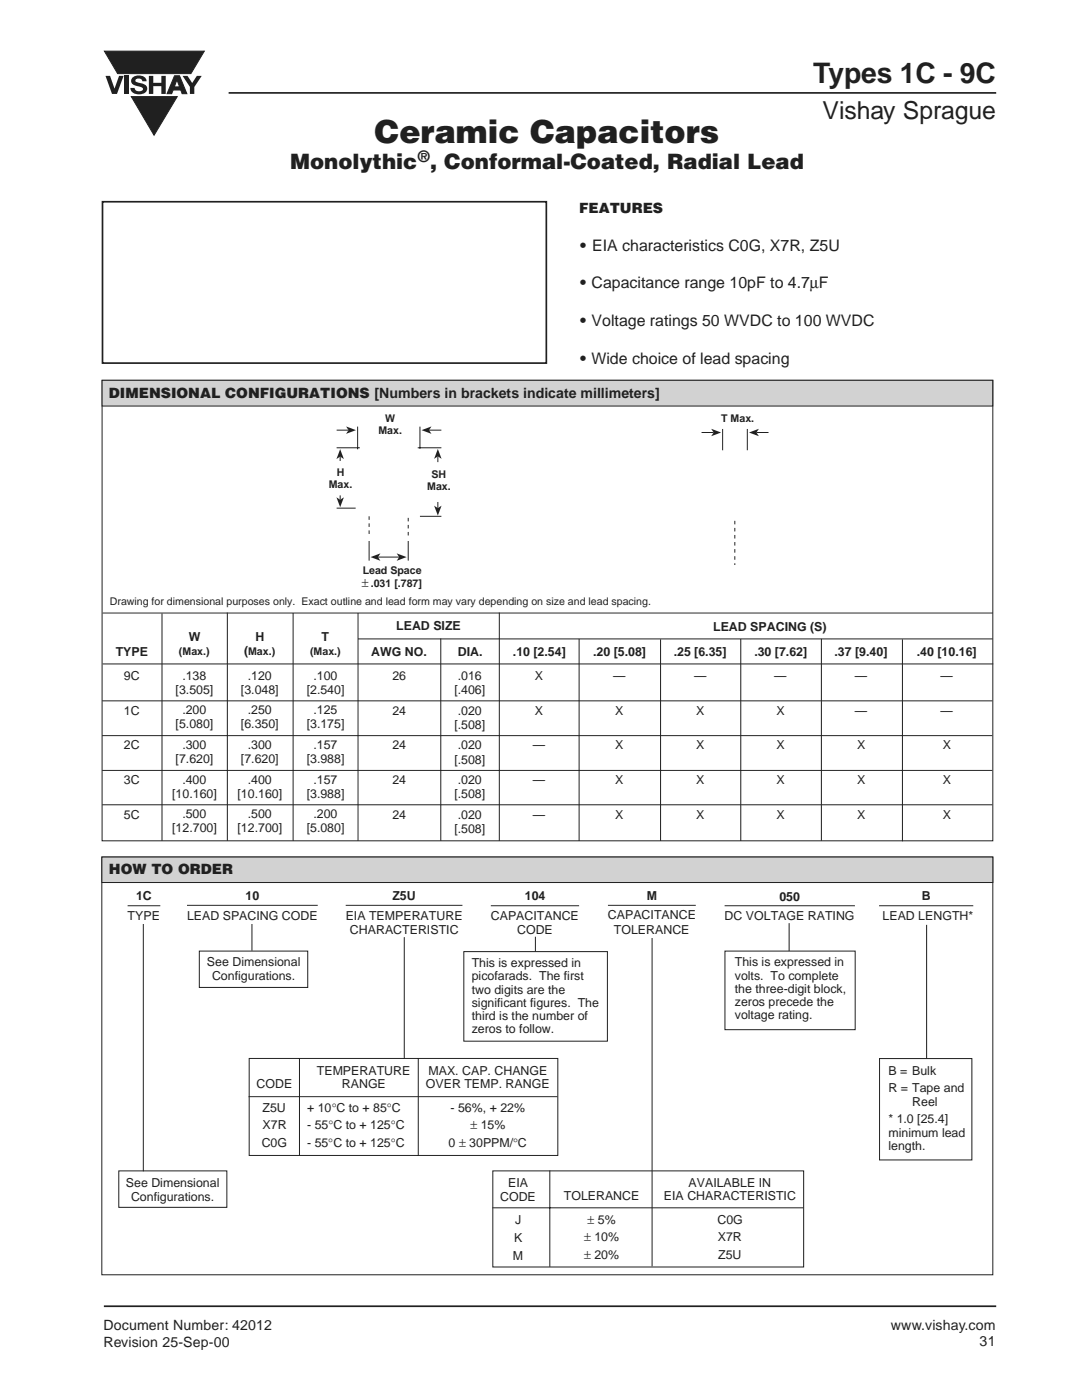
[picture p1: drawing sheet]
<svg xmlns="http://www.w3.org/2000/svg" width="216mm" height="279mm" viewBox="0 0 216 279" stroke-linecap="round" stroke-linejoin="round" font-family="sans-serif">
<defs><g id="words">
<text font-size="6.3" fill="#231f20" x="74.7" y="28.4">Ceramic Capacitors</text>
<text font-size="5.6" fill="#231f20" x="162.3" y="16.6">Types 1C - 9C</text>
<text font-size="4.9" fill="#231f20" x="164.2" y="23.7">Vishay Sprague</text>
<text font-size="4.2" fill="#231f20" x="57.9" y="33.8">Monolythic , Conformal-Coated, Radial Lead</text>
<g font-size="3.2" fill="#231f20">
<text x="83.3" y="32.3">®</text>
<text x="115.6" y="50">• EIA characteristics C0G, X7R, Z5U</text>
<text x="115.6" y="57.6">• Capacitance range 10pF to 4.7µF</text>
<text x="115.6" y="65.1">• Voltage ratings 50 WVDC to 100 WVDC</text>
<text x="115.6" y="72.6">• Wide choice of lead spacing</text>
</g>
<g font-size="2.8" fill="#231f20">
<text x="115.6" y="42.6">FEATURES</text>
<text x="21.7" y="79.4">DIMENSIONAL CONFIGURATIONS [Numbers in brackets indicate millimeters]</text>
<text x="21.7" y="174.5">HOW TO ORDER</text>
<text x="20.6" y="265.5">Document Number: 42012</text>
<text x="20.6" y="268.7">Revision 25-Sep-00</text>
<text x="177.8" y="265.4">www.vishay.com</text>
<text x="195.5" y="268.6">31</text>
</g>
<g font-size="2.5" fill="#231f20">
<text x="72.2" y="117.1">±</text>
<text x="79.1" y="125.8">LEAD SIZE</text>
<text x="142.3" y="125.9">LEAD SPACING (S)</text>
<text x="23.1" y="130.9">TYPE</text>
<text x="37.7" y="128">W</text>
<text x="48.8" y="130.8">(</text>
<text x="51" y="128">H</text>
<text x="64.2" y="128">T</text>
<text x="74.1" y="130.9">AWG NO.</text>
<text x="91.3" y="130.9">DIA.</text>
<text x="102.3" y="130.9">.10 [2.54]</text>
<text x="118.3" y="130.9">.20 [5.08]</text>
<text x="134.4" y="130.9">.25 [6.35]</text>
<text x="150.5" y="130.9">.30 [7.62]</text>
<text x="166.5" y="130.9">.37 [9.40]</text>
<text x="182.9" y="130.9">.40 [10.16]</text>
<text x="24.7" y="135.7">9C</text>
<text x="36.4" y="135.6">.138</text>
<text x="49.4" y="135.6">.120</text>
<text x="62.6" y="135.6">.100</text>
<text x="78.3" y="135.7">26</text>
<text x="91.3" y="135.7">.016</text>
<text x="106.7" y="135.7">X</text>
<text x="122.3" y="135.7">—</text>
<text x="138.5" y="135.7">—</text>
<text x="154.5" y="135.7">—</text>
<text x="170.6" y="135.7">—</text>
<text x="187.7" y="135.7">—</text>
<text x="24.7" y="142.7">1C</text>
<text x="35" y="138.5">[3.505]</text>
<text x="36.4" y="142.6">.200</text>
<text x="48.1" y="138.5">[3.048]</text>
<text x="49.4" y="142.6">.250</text>
<text x="61.2" y="138.5">[2.540]</text>
<text x="62.6" y="142.6">.125</text>
<text x="78.3" y="142.7">24</text>
<text x="90.7" y="138.5">[.406]</text>
<text x="91.3" y="142.7">.020</text>
<text x="106.7" y="142.7">X</text>
<text x="122.7" y="142.7">X</text>
<text x="138.9" y="142.7">X</text>
<text x="154.9" y="142.7">X</text>
<text x="170.6" y="142.7">—</text>
<text x="187.7" y="142.7">—</text>
<text x="24.7" y="149.5">2C</text>
<text x="35" y="145.4">[5.080]</text>
<text x="36.4" y="149.5">.300</text>
<text x="48.1" y="145.4">[6.350]</text>
<text x="49.4" y="149.5">.300</text>
<text x="61.2" y="145.4">[3.175]</text>
<text x="62.6" y="149.5">.157</text>
<text x="78.3" y="149.5">24</text>
<text x="90.7" y="145.5">[.508]</text>
<text x="91.3" y="149.5">.020</text>
<text x="106.3" y="149.5">—</text>
<text x="122.7" y="149.5">X</text>
<text x="138.9" y="149.5">X</text>
<text x="154.9" y="149.5">X</text>
<text x="171" y="149.5">X</text>
<text x="188.1" y="149.5">X</text>
<text x="35" y="152.3">[7.620]</text>
<text x="48.1" y="152.3">[7.620]</text>
<text x="61.2" y="152.3">[3.988]</text>
<text x="90.7" y="152.4">[.508]</text>
<text x="24.7" y="156.5">3C</text>
<text x="34.4" y="159.3">[10.160]</text>
<text x="36.4" y="156.4">.400</text>
<text x="47.4" y="159.3">[10.160]</text>
<text x="49.4" y="156.4">.400</text>
<text x="61.2" y="159.3">[3.988]</text>
<text x="62.6" y="156.4">.157</text>
<text x="78.3" y="156.5">24</text>
<text x="90.7" y="159.3">[.508]</text>
<text x="91.3" y="156.5">.020</text>
<text x="106.3" y="156.5">—</text>
<text x="122.7" y="156.5">X</text>
<text x="138.9" y="156.5">X</text>
<text x="154.9" y="156.5">X</text>
<text x="171" y="156.5">X</text>
<text x="188.1" y="156.5">X</text>
<text x="24.7" y="163.4">5C</text>
<text x="34.4" y="166.1">[12.700]</text>
<text x="36.4" y="163.3">.500</text>
<text x="47.4" y="166.1">[12.700]</text>
<text x="49.4" y="163.3">.500</text>
<text x="61.2" y="166.1">[5.080]</text>
<text x="62.6" y="163.3">.200</text>
<text x="78.3" y="163.4">24</text>
<text x="90.7" y="166.2">[.508]</text>
<text x="91.3" y="163.4">.020</text>
<text x="106.3" y="163.4">—</text>
<text x="122.7" y="163.4">X</text>
<text x="138.9" y="163.4">X</text>
<text x="154.9" y="163.4">X</text>
<text x="171" y="163.4">X</text>
<text x="188.1" y="163.4">X</text>
<text x="27.2" y="179.7">1C</text>
<text x="49" y="179.7">10</text>
<text x="78.3" y="179.7">Z5U</text>
<text x="104.7" y="179.7">104</text>
<text x="129.1" y="179.7">M</text>
<text x="155.5" y="179.7">050</text>
<text x="184" y="179.7">B</text>
<text x="25.5" y="183.6">TYPE</text>
<text x="37.3" y="183.6">LEAD SPACING CODE</text>
<text x="69" y="183.6">EIA TEMPERATURE</text>
<text x="97.9" y="183.6">CAPACITANCE</text>
<text x="121.3" y="183.5">CAPACITANCE</text>
<text x="144.6" y="183.6">DC VOLTAGE RATING</text>
<text x="176.1" y="183.6">LEAD LENGTH*</text>
<text x="69.8" y="186.4">CHARACTERISTIC</text>
<text x="103.2" y="186.4">CODE</text>
<text x="122.5" y="186.4">TOLERANCE</text>
<text x="41.3" y="192.8">See Dimensional</text>
<text x="42.3" y="195.5">Configurations.</text>
<text x="94.1" y="193">This is expressed in</text>
<text x="94.1" y="195.7">picofarads. The first</text>
<text x="146.6" y="192.9">This is expressed in</text>
<text x="146.6" y="195.5">volts. To complete</text>
<text x="94.1" y="198.3">two digits are the</text>
<text x="94.1" y="200.9">significant figures. The</text>
<text x="94.1" y="203.5">third is the number of</text>
<text x="146.6" y="198.2">the three-digit block,</text>
<text x="146.6" y="200.8">zeros precede the</text>
<text x="146.6" y="203.5">voltage rating.</text>
<text x="94.1" y="206.2">zeros to follow.</text>
<text x="63.2" y="214.5">TEMPERATURE</text>
<text x="85.5" y="214.5">MAX. CAP. CHANGE</text>
<text x="177.3" y="214.5">B = Bulk</text>
<text x="51.2" y="217.1">CODE</text>
<text x="52.4" y="221.8">Z5U</text>
<text x="61.3" y="221.8">+ 10°C to + 85°C</text>
<text x="68.2" y="217.1">RANGE</text>
<text x="85" y="217.1">OVER TEMP. RANGE</text>
<text x="89.9" y="221.8">- 56%, + 22%</text>
<text x="177.3" y="218">R = Tape and</text>
<text x="182" y="220.6">Reel</text>
<text x="52.4" y="225.3">X7R</text>
<text x="61.3" y="225.3">- 55°C to + 125°C</text>
<text x="93.9" y="225.3">± 15%</text>
<text x="177.3" y="224.2">* 1.0 [25.4]</text>
<text x="177.3" y="226.9">minimum lead</text>
<text x="52.2" y="228.9">C0G</text>
<text x="61.3" y="228.9">- 55°C to + 125°C</text>
<text x="89.5" y="228.9">0 ± 30PPM/°C</text>
<text x="177.3" y="229.5">length.</text>
<text x="25.1" y="237">See Dimensional</text>
<text x="26.1" y="239.7">Configurations.</text>
<text x="99.8" y="239.7">CODE</text>
<text x="101.4" y="237">EIA</text>
<text x="112.5" y="239.5">TOLERANCE</text>
<text x="132.5" y="239.5">EIA CHARACTERISTIC</text>
<text x="137.4" y="236.8">AVAILABLE IN</text>
<text x="102.8" y="244.3">J</text>
<text x="117.2" y="244.2">± 5%</text>
<text x="143.2" y="244.2">C0G</text>
<text x="102.3" y="251.4">M</text>
<text x="102.6" y="247.8">K</text>
<text x="116.6" y="247.7">± 10%</text>
<text x="116.6" y="251.2">± 20%</text>
<text x="143.2" y="247.7">X7R</text>
<text x="143.3" y="251.2">Z5U</text>
</g>
<g font-size="2.1" fill="#231f20">
<text x="75.5" y="86.7">Max.</text>
<text x="76.9" y="84.2">W</text>
<text x="143.9" y="84.2">T Max.</text>
<text x="67.2" y="94.9">H</text>
<text x="86.1" y="95.3">SH</text>
<text x="65.6" y="97.4">Max.</text>
<text x="85.2" y="97.8">Max.</text>
<text x="72.4" y="114.6">Lead Space</text>
<text x="74" y="117.1">.031 [.787]</text>
<text x="21.9" y="120.7">Drawing for dimensional purposes only. Exact outline and lead form may vary depending on size and lead spacing.</text>
<text x="35.7" y="130.8">(Max.)</text>
<text x="49.5" y="130.8">Max.)</text>
<text x="61.9" y="130.8">(Max.)</text>
</g>
</g></defs>
<path d="M45.6 18.5h153.2M20.7 260.7h178.1" fill="none" stroke="#231f20" stroke-width=".34"/>
<g fill="#231f20" stroke="#231f20" stroke-width=".2">
<path d="M20.8 10.2h20l-2.7 4.5h-14.6z"/>
<path d="M26.2 19.3h9.2l-4.7 7.7z"/>
</g>
<g fill="#231f20">
<path d="M21.1 15.1h.9l.8 2.6 1-2.6h.9l-1.4 3.6h-.9z"/>
<path d="M24.8 15.1h.9v3.6h-.9z"/>
<path d="M26.5 15.4a1.95 1.95 0 0 1 2.7 .4v.4h-.8a.74 .74 0 0 0-.6-.5 .74 .74 0 0 0-.8 .4l.2 .3 1 .2a1.08 1.08 0 0 1 1.2 1 1.08 1.08 0 0 1-1.1 1.2 1.65 1.65 0 0 1-2.3-1.2h.9a.91 .91 0 0 0 .7 .6 .91 .91 0 0 0 .9-.4 1.24 1.24 0 0 0-1.2-.6 1.03 1.03 0 0 1-1-.6 1.03 1.03 0 0 1 .2-1.2z"/>
<path d="M29.7 15.1h.9v1.4h1.6v-1.4h.9v3.6h-.9v-1.5h-1.6v1.5h-.9z"/>
<path d="M36.4 15.1h1l.9 1.5 1-1.5h1l-1.5 2.3v1.3h-.9v-1.4z"/>
<path d="M34.8 15.1l-1.5 3.6h1l.2-.7h1.6l.2 .7h1l-1.5-3.6zM35.3 15.9l.5 1.4h-1z"/>
</g>
<path d="M34.8 15.1h1l1.5 3.6h-1l-.2-.7h-1.6l-.2 .7h-1zM35.3 15.9l.5 1.4h-1zM20.4 75.9h177.7v91.9h-177.7z" fill="none" stroke="#231f20" stroke-width=".2"/>
<path d="M20.5 40.3h88.5v32.2h-88.5z" fill="none" stroke="#231f20" stroke-width=".34"/>
<path d="M20.4 75.9h177.7v5.1h-177.7z" fill-rule="evenodd" fill="#d1d2d4" stroke="#231f20" stroke-width=".2"/>
<path d="M140 86.3h2.4M144.2 85.6v4.3M149.1 85.6v4.3" fill="none" stroke="#231f20" stroke-width=".2"/>
<path d="M141.9 85.6l2 .7-2 .8 .5-.8z" fill-rule="evenodd" fill="#231f20"/>
<path d="M150.9 86.3h2.4" fill="none" stroke="#231f20" stroke-width=".2"/>
<path d="M149.5 86.3l1.9-.7-.5 .7 .5 .8z" fill-rule="evenodd" fill="#231f20"/>
<path d="M146.6 103.9v8.9" fill="none" stroke="#231f20" stroke-width=".2" stroke-dasharray=".7 .7" stroke-linecap="butt"/>
<path d="M67.2 89.4h4.6M71.4 85.1v4.6M83.4 89.4h4.7M83.8 85.1v4.4M67.2 101.4h3.8M73.7 108v3.9M75.4 111.2h4.3M81.5 108v3.9M83.8 103h4.3" fill="none" stroke="#231f20" stroke-width=".2"/>
<g fill="#231f20">
<path d="M73.9 111.2l2-.8-.5 .8 .5 .7z" fill-rule="evenodd"/>
<path d="M79.2 110.4l1.9 .8-1.9 .7 .5-.7z" fill-rule="evenodd"/>
</g>
<path d="M67.9 98.9v.8" fill="none" stroke="#231f20" stroke-width=".2"/>
<path d="M67.1 99.3l.8 .4 .7-.4-.7 1.9z" fill-rule="evenodd" fill="#231f20"/>
<path d="M67.9 91.1v.9" fill="none" stroke="#231f20" stroke-width=".2"/>
<path d="M67.9 89.6l.7 2-.7-.5-.8 .5z" fill-rule="evenodd" fill="#231f20"/>
<path d="M87.4 100.2v1.2" fill="none" stroke="#231f20" stroke-width=".2"/>
<path d="M86.6 100.9l.8 .5 .7-.5-.7 2z" fill-rule="evenodd" fill="#231f20"/>
<path d="M87.4 91.1v1.1" fill="none" stroke="#231f20" stroke-width=".2"/>
<path d="M87.4 89.6l.7 2-.7-.5-.8 .5z" fill-rule="evenodd" fill="#231f20"/>
<path d="M73.7 103v3.8M81.5 103.3v3.8" fill="none" stroke="#231f20" stroke-width=".2" stroke-dasharray=".7 .7" stroke-linecap="butt"/>
<path d="M67.2 85.8h2.4" fill="none" stroke="#231f20" stroke-width=".2"/>
<path d="M69.1 85.1l1.9 .7-1.9 .8 .5-.8z" fill-rule="evenodd" fill="#231f20"/>
<path d="M85.6 85.8h2.5" fill="none" stroke="#231f20" stroke-width=".2"/>
<path d="M84.1 85.8l2-.7-.5 .7 .5 .8z" fill-rule="evenodd" fill="#231f20"/>
<path d="M20.4 139.9h177.6M20.5 122.3h177.6M20.5 132.5h177.7M71.4 127.5h126.7M20.4 146.8h177.6M20.4 153.8h177.6M20.3 171h177.8v83.4h-177.8zM20.4 160.6h177.6" fill="none" stroke="#231f20" stroke-width=".2"/>
<path d="M20.3 171h177.8v5.1h-177.8z" fill-rule="evenodd" fill="#d1d2d4" stroke="#231f20" stroke-width=".2"/>
<g fill="none" stroke="#231f20" stroke-width=".2">
<path d="M32.3 122.4v45.4M45.4 122.3v45.5M58.5 122.3v45.5M71.4 122.3v45.5M88 127.4v40.4M99.6 122.3v45.5M115.6 127.5v40.3M131.8 127.6v40.2M147.8 127.5v40.3M163.9 127.5v40.3M180.1 127.6v40.3M25.5 180.8h6.5"/>
<path d="M28.6 184.4v49.4M37.3 180.7h26.1M39.8 189.8h21.6v7.3h-21.6zM50.3 184.4v5.3M69 180.7h23.3M80.7 187v24.2M92.5 189.9h28.7v17.9h-28.7zM97.9 180.8h17.7M106.8 186.9v3M121.3 180.7h17.5M130.1 187.2v65.5M144.6 180.8h26"/>
<path d="M144.7 189.8h25.9v15.7h-25.9zM157.5 184.2v5.6M175.4 180.8h18.8M184.9 184.6v26.6M49.6 218.9h61.6M49.7 211.2h61.6v19.4h-61.6zM59.8 211.2v19.4M83.5 211.3v19.3M175.5 211.3h18.4v20.2h-18.4zM23.7 233.7h21.6v7.3h-21.6zM98.3 233.7h62.1v19.2h-62.1zM109.7 233.6v19.2"/>
<path d="M98.3 241h62"/>
</g>
<use href="#words"/>
</svg>
